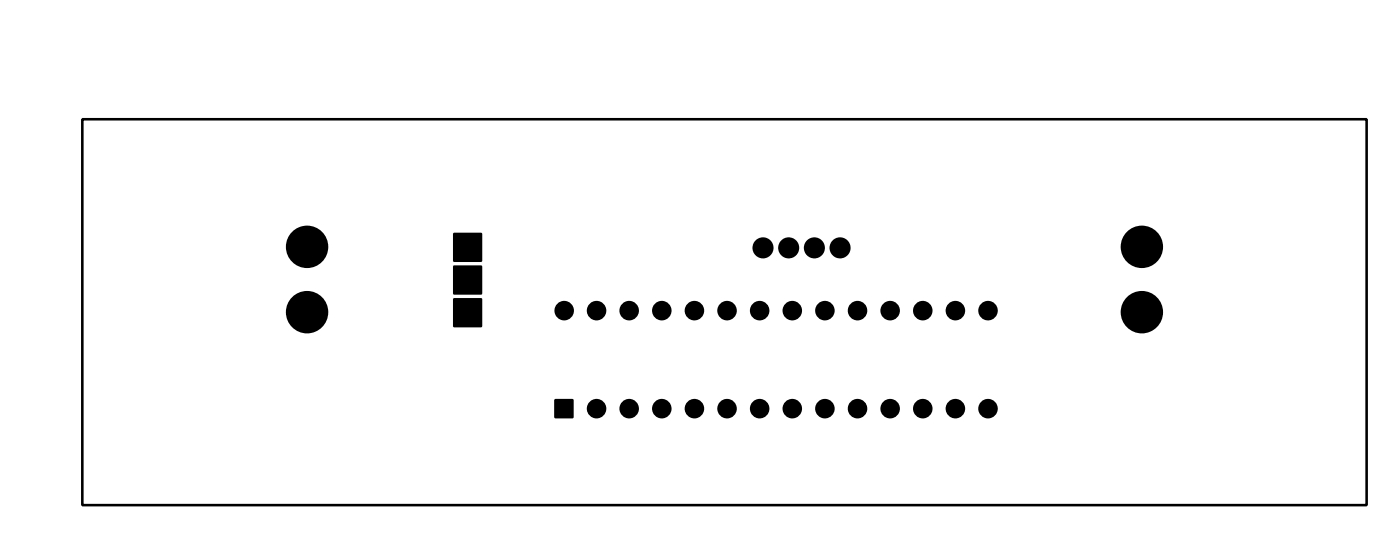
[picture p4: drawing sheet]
<svg xmlns="http://www.w3.org/2000/svg" width="109mm" height="42mm" viewBox="0 0 109 42" stroke-linecap="round" stroke-linejoin="round" font-family="sans-serif">
<g fill="#000">
<path d="M35.3 18.1h2.2v2.2h-2.2z" fill-rule="evenodd"/>
<path d="M35.3 20.7h2.2v2.2h-2.2z" fill-rule="evenodd"/>
<path d="M35.3 23.2h2.2v2.2h-2.2z" fill-rule="evenodd"/>
<path d="M43.2 31h1.4v1.5h-1.4z" fill-rule="evenodd"/>
<circle cx="23.9" cy="19.2" r="1.65"/>
<circle cx="59.4" cy="19.3" r=".82"/>
<circle cx="61.4" cy="19.3" r=".82"/>
<circle cx="63.4" cy="19.3" r=".82"/>
<circle cx="65.4" cy="19.3" r=".82"/>
<circle cx="88.9" cy="19.2" r="1.65"/>
<circle cx="23.9" cy="24.3" r="1.65"/>
<circle cx="43.9" cy="24.2" r=".76"/>
<circle cx="46.4" cy="24.2" r=".76"/>
<circle cx="46.4" cy="31.8" r=".76"/>
<circle cx="49" cy="31.8" r=".76"/>
<circle cx="49" cy="24.2" r=".76"/>
<circle cx="51.5" cy="31.8" r=".76"/>
<circle cx="51.5" cy="24.2" r=".76"/>
<circle cx="54.1" cy="31.8" r=".76"/>
<circle cx="54.1" cy="24.2" r=".76"/>
<circle cx="56.6" cy="24.2" r=".76"/>
<circle cx="56.6" cy="31.8" r=".76"/>
<circle cx="59.1" cy="24.2" r=".76"/>
<circle cx="59.1" cy="31.8" r=".76"/>
<circle cx="61.7" cy="31.8" r=".76"/>
<circle cx="61.7" cy="24.2" r=".76"/>
<circle cx="64.2" cy="24.2" r=".76"/>
<circle cx="64.2" cy="31.8" r=".76"/>
<circle cx="66.8" cy="31.8" r=".76"/>
<circle cx="66.8" cy="24.2" r=".76"/>
<circle cx="69.3" cy="24.2" r=".76"/>
<circle cx="69.3" cy="31.8" r=".76"/>
<circle cx="71.8" cy="24.2" r=".76"/>
<circle cx="71.8" cy="31.8" r=".76"/>
<circle cx="74.4" cy="31.8" r=".76"/>
<circle cx="74.4" cy="24.2" r=".76"/>
<circle cx="76.9" cy="31.8" r=".76"/>
<circle cx="76.9" cy="24.2" r=".76"/>
<circle cx="88.9" cy="24.3" r="1.65"/>
</g>
<path d="M6.4 9.3h100v30h-100z" fill="none" stroke="#000" stroke-width=".2"/>
</svg>
